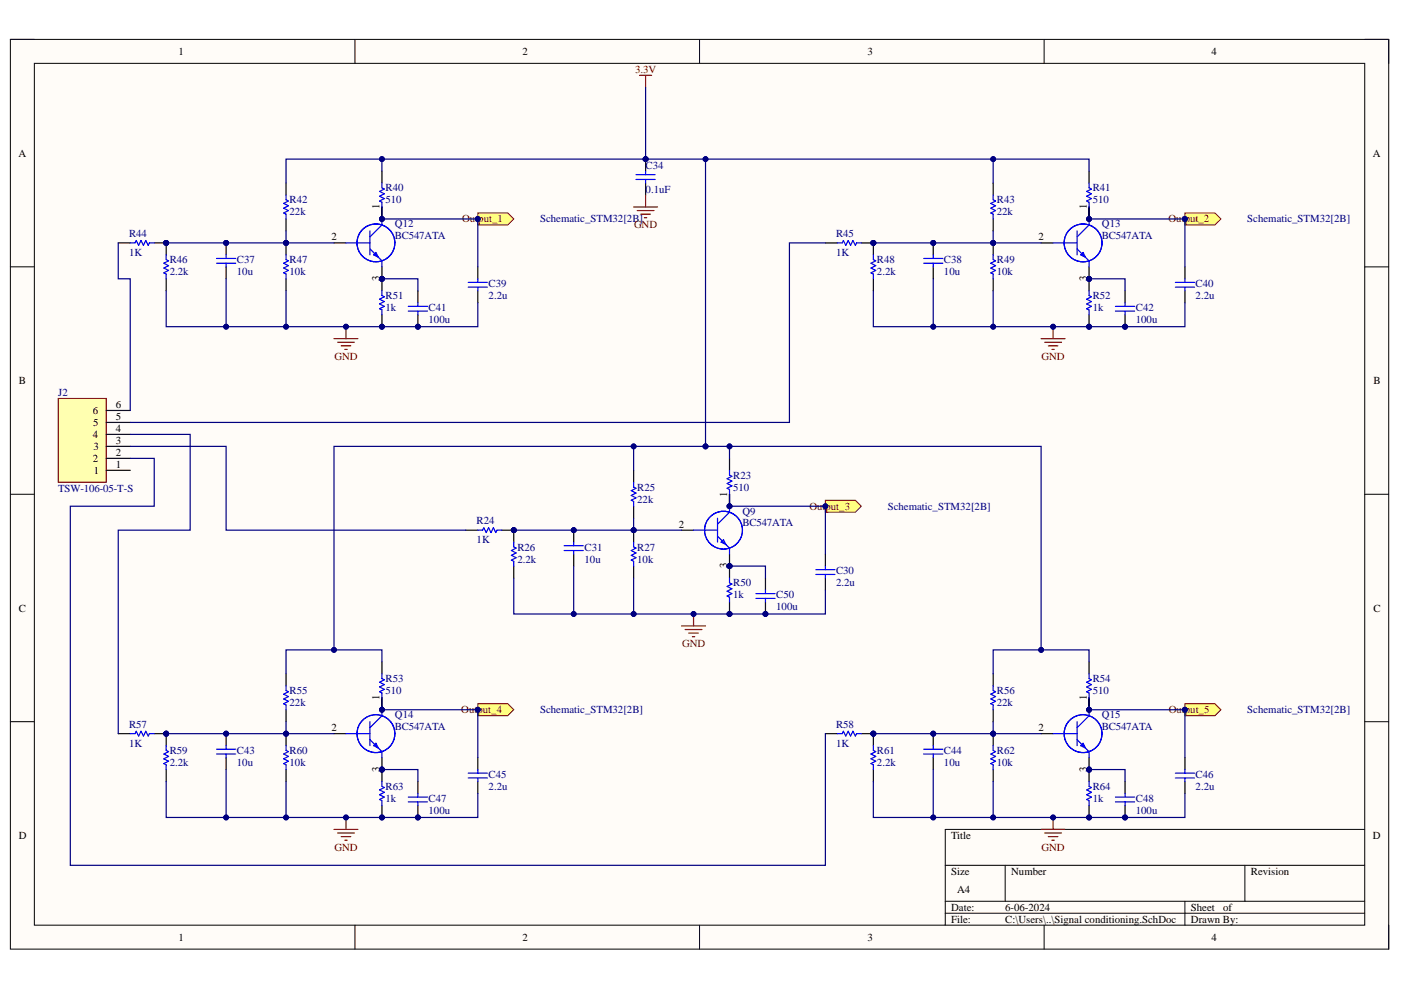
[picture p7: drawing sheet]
<svg xmlns="http://www.w3.org/2000/svg" width="297mm" height="210mm" viewBox="0 0 297 210" stroke-linecap="round" stroke-linejoin="round" font-family="sans-serif">
<defs><g id="words">
<g font-size="2.3">
<text x="37.8" y="11.7">1</text>
<text x="110.7" y="11.7">2</text>
<text x="183.9" y="11.7">3</text>
<text x="256.8" y="11.7">4</text>
<text x="3.9" y="33.2">A</text>
<text x="291.1" y="33.2">A</text>
<text x="80.5" y="44.4" transform="rotate(-90 80.5 44.4)">1</text>
<text x="230.4" y="44.4" transform="rotate(-90 230.4 44.4)">1</text>
<text x="70.3" y="51">2</text>
<text x="220.2" y="51">2</text>
<text x="80.5" y="59.5" transform="rotate(-90 80.5 59.5)">3</text>
<text x="230.4" y="59.5" transform="rotate(-90 230.4 59.5)">3</text>
<text x="4" y="81.4">B</text>
<text x="291.2" y="81.4">B</text>
<text x="19.7" y="87.8">6</text>
<text x="24.6" y="89.1">5</text>
<text x="24.6" y="86.5">6</text>
<text x="19.7" y="92.9">4</text>
<text x="19.7" y="90.3">5</text>
<text x="19.8" y="95.4">3</text>
<text x="24.6" y="94.1">3</text>
<text x="24.6" y="91.6">4</text>
<text x="19.7" y="97.9">2</text>
<text x="19.9" y="100.5">1</text>
<text x="24.6" y="99.2">1</text>
<text x="24.6" y="96.7">2</text>
<text x="154.2" y="105.3" transform="rotate(-90 154.2 105.3)">1</text>
<text x="143.9" y="111.9">2</text>
<text x="154.2" y="120.4" transform="rotate(-90 154.2 120.4)">3</text>
<text x="4" y="129.7">C</text>
<text x="291.2" y="129.7">C</text>
<text x="80.5" y="148.4" transform="rotate(-90 80.5 148.4)">1</text>
<text x="230.4" y="148.4" transform="rotate(-90 230.4 148.4)">1</text>
<text x="70.3" y="155">2</text>
<text x="220.2" y="155">2</text>
<text x="80.5" y="163.6" transform="rotate(-90 80.5 163.6)">3</text>
<text x="230.4" y="163.6" transform="rotate(-90 230.4 163.6)">3</text>
<text x="4" y="177.9">D</text>
<text x="201.7" y="177.9">Title</text>
<text x="291.1" y="177.9">D</text>
<text x="201.7" y="185.5">Size</text>
<text x="214.4" y="185.5">Number</text>
<text x="265.2" y="185.5">Revision</text>
<text x="202.9" y="189.3">A4</text>
<text x="201.7" y="193.1">Date:</text>
<text x="201.7" y="195.6">File:</text>
<text x="213.1" y="193.1">6-06-2024</text>
<text x="213.1" y="195.6">C:\Users\..\Signal conditioning.SchDoc</text>
<text x="252.5" y="193.1">Sheet</text>
<text x="252.5" y="195.6">Drawn By:</text>
<text x="259.3" y="193.1">of</text>
<text x="37.8" y="199.5">1</text>
<text x="110.7" y="199.5">2</text>
<text x="183.9" y="199.5">3</text>
<text x="256.8" y="199.5">4</text>
</g>
<g font-size="2.3" fill="#800000">
<text x="134.6" y="15.5">3.3V</text>
<text x="98" y="47.2">Output_1</text>
<text x="247.8" y="47.2">Output_2</text>
<text x="134.4" y="48.4">GND</text>
<text x="70.9" y="76.4">GND</text>
<text x="220.8" y="76.4">GND</text>
<text x="171.6" y="108.1">Output_3</text>
<text x="144.6" y="137.3">GND</text>
<text x="97.8" y="151.2">Output_4</text>
<text x="247.8" y="151.2">Output_5</text>
<text x="70.9" y="180.4">GND</text>
<text x="220.8" y="180.4">GND</text>
</g>
<g font-size="2.3" fill="#000080">
<text x="136.9" y="35.8">C34</text>
<text x="81.7" y="40.6">R40</text>
<text x="136.9" y="40.8">0.1uF</text>
<text x="231.7" y="40.6">R41</text>
<text x="61.4" y="45.7">22k</text>
<text x="61.4" y="43.1">R42</text>
<text x="81.7" y="43.1">510</text>
<text x="114.5" y="47.2">Schematic_STM32[2B]</text>
<text x="211.3" y="45.7">22k</text>
<text x="211.3" y="43.1">R43</text>
<text x="231.7" y="43.1">510</text>
<text x="264.5" y="47.2">Schematic_STM32[2B]</text>
<text x="27.4" y="50.2">R44</text>
<text x="83.7" y="48.2">Q12</text>
<text x="83.7" y="50.7">BC547ATA</text>
<text x="177.3" y="50.2">R45</text>
<text x="233.6" y="48.2">Q13</text>
<text x="233.6" y="50.7">BC547ATA</text>
<text x="27.4" y="54.3">1K</text>
<text x="36" y="58.3">2.2k</text>
<text x="36" y="55.8">R46</text>
<text x="50.2" y="58.3">10u</text>
<text x="50.2" y="55.8">C37</text>
<text x="61.4" y="58.3">10k</text>
<text x="61.4" y="55.8">R47</text>
<text x="177.3" y="54.3">1K</text>
<text x="185.9" y="58.3">2.2k</text>
<text x="185.9" y="55.8">R48</text>
<text x="200.1" y="58.3">10u</text>
<text x="200.1" y="55.8">C38</text>
<text x="211.3" y="58.3">10k</text>
<text x="211.3" y="55.8">R49</text>
<text x="81.7" y="66">1k</text>
<text x="81.7" y="63.4">R51</text>
<text x="90.9" y="66">C41</text>
<text x="103.6" y="63.4">2.2u</text>
<text x="103.6" y="60.9">C39</text>
<text x="231.7" y="66">1k</text>
<text x="231.7" y="63.4">R52</text>
<text x="240.8" y="66">C42</text>
<text x="253.5" y="63.4">2.2u</text>
<text x="253.5" y="60.9">C40</text>
<text x="90.9" y="68.5">100u</text>
<text x="240.8" y="68.5">100u</text>
<text x="12.3" y="84">J2</text>
<text x="155.4" y="101.5">R23</text>
<text x="12.3" y="104.3">TSW-106-05-T-S</text>
<text x="135.1" y="106.6">22k</text>
<text x="135.1" y="104">R25</text>
<text x="155.4" y="104">510</text>
<text x="101.1" y="111.1">R24</text>
<text x="157.4" y="109.1">Q9</text>
<text x="157.4" y="111.6">BC547ATA</text>
<text x="188.2" y="108.1">Schematic_STM32[2B]</text>
<text x="101.1" y="115.2">1K</text>
<text x="109.7" y="119.3">2.2k</text>
<text x="109.7" y="116.7">R26</text>
<text x="123.9" y="119.3">10u</text>
<text x="123.9" y="116.7">C31</text>
<text x="135.1" y="119.3">10k</text>
<text x="135.1" y="116.7">R27</text>
<text x="155.4" y="124.3">R50</text>
<text x="177.3" y="124.3">2.2u</text>
<text x="177.3" y="121.8">C30</text>
<text x="155.4" y="126.9">1k</text>
<text x="164.6" y="129.4">100u</text>
<text x="164.6" y="126.9">C50</text>
<text x="61.4" y="149.7">22k</text>
<text x="61.4" y="147.2">R55</text>
<text x="81.7" y="147.2">510</text>
<text x="81.7" y="144.6">R53</text>
<text x="211.3" y="149.7">22k</text>
<text x="211.3" y="147.2">R56</text>
<text x="231.7" y="147.2">510</text>
<text x="231.7" y="144.6">R54</text>
<text x="27.4" y="154.3">R57</text>
<text x="83.7" y="152.2">Q14</text>
<text x="83.7" y="154.8">BC547ATA</text>
<text x="114.5" y="151.2">Schematic_STM32[2B]</text>
<text x="177.3" y="154.3">R58</text>
<text x="233.6" y="152.2">Q15</text>
<text x="233.6" y="154.8">BC547ATA</text>
<text x="264.5" y="151.2">Schematic_STM32[2B]</text>
<text x="27.4" y="158.3">1K</text>
<text x="36" y="159.8">R59</text>
<text x="50.2" y="159.8">C43</text>
<text x="61.4" y="159.8">R60</text>
<text x="177.3" y="158.3">1K</text>
<text x="185.9" y="159.8">R61</text>
<text x="200.1" y="159.8">C44</text>
<text x="211.3" y="159.8">R62</text>
<text x="36" y="162.4">2.2k</text>
<text x="50.2" y="162.4">10u</text>
<text x="61.4" y="162.4">10k</text>
<text x="81.7" y="167.5">R63</text>
<text x="103.6" y="167.5">2.2u</text>
<text x="103.6" y="164.9">C45</text>
<text x="185.9" y="162.4">2.2k</text>
<text x="200.1" y="162.4">10u</text>
<text x="211.3" y="162.4">10k</text>
<text x="231.7" y="167.5">R64</text>
<text x="253.5" y="167.5">2.2u</text>
<text x="253.5" y="164.9">C46</text>
<text x="81.7" y="170">1k</text>
<text x="90.9" y="172.6">100u</text>
<text x="90.9" y="170">C47</text>
<text x="231.7" y="170">1k</text>
<text x="240.8" y="172.6">100u</text>
<text x="240.8" y="170">C48</text>
</g>
</g></defs>
<path d="M2.2 8.4h292.2v192.8h-292.2z" fill-rule="evenodd" fill="#fffcf8"/>
<path d="M2.2 8.4h292.2v192.8h-292.2z" fill="none" stroke="#000" stroke-width=".21"/>
<path d="M7.3 13.4h282v182.8h-282z" fill-rule="evenodd" fill="#fffcf8"/>
<g fill="none" stroke="#000" stroke-width=".21">
<path d="M2.2 8.4h5.1M7.3 13.4h282v182.8h-282zM75.3 8.4v5M148.3 8.4v5M221.4 8.4v5M289.3 8.4h5.1v5M2.2 56.6h5.1M289.3 56.6h5.1M2.2 104.8h5.1M289.3 104.8h5.1M2.2 153h5.1M289.3 153h5.1"/>
<path d="M289.3 175.9h-88.9v20.3M75.3 196.2v5M148.3 196.2v5M200.4 183.5h88.9M200.4 191.1h88.9M200.4 193.6h88.9M213.1 183.5v7.6M221.4 196.2v5M251.2 191.1v5.1M263.9 183.5v7.6M294.4 196.2v5"/>
</g>
<circle cx="154.7" cy="120" r=".51" fill="#000080"/>
<circle cx="154.7" cy="120" r=".51" fill="none" stroke="#000080" stroke-width=".21"/>
<path d="M144.5 112.4h2.5M154.7 117.5v2.5" fill="none" stroke="#000" stroke-width=".25"/>
<circle cx="154.7" cy="120" r=".51" fill="#000080"/>
<circle cx="154.7" cy="120" r=".51" fill="none" stroke="#000080" stroke-width=".21"/>
<path d="M154.7 104.8v2.5" fill="none" stroke="#000" stroke-width=".25"/>
<g fill="none" stroke="#00f" stroke-width=".25">
<path d="M147 112.4h5.1M152.1 109.9v5M152.1 113.7l2.6 2.5v1.3M152.9 114.9l.5-.5 .5 1.1zM154.7 107.3v1.3l-2.6 2.5"/>
<circle cx="153.4" cy="112.4" r="4"/>
</g>
<circle cx="154.7" cy="107.3" r=".51" fill="#000080"/>
<circle cx="154.7" cy="107.3" r=".51" fill="none" stroke="#000080" stroke-width=".21"/>
<path d="M154.7 97.2v2.5M154.7 104.8v2.5" fill="none" stroke="#000" stroke-width=".25"/>
<circle cx="154.7" cy="107.3" r=".51" fill="#000080"/>
<circle cx="154.7" cy="107.3" r=".51" fill="none" stroke="#000080" stroke-width=".21"/>
<path d="M154.7 99.7v1l.5 .3-1 .5 1 .5-1 .5 1 .5-1 .5 .5 .3v1" fill="none" stroke="#00f" stroke-width=".25"/>
<circle cx="154.7" cy="120" r=".51" fill="#000080"/>
<circle cx="154.7" cy="120" r=".51" fill="none" stroke="#000080" stroke-width=".21"/>
<circle cx="154.7" cy="130.2" r=".51" fill="#000080"/>
<circle cx="154.7" cy="130.2" r=".51" fill="none" stroke="#000080" stroke-width=".21"/>
<path d="M154.7 120v2.6" fill="none" stroke="#000" stroke-width=".25"/>
<circle cx="154.7" cy="120" r=".51" fill="#000080"/>
<circle cx="154.7" cy="120" r=".51" fill="none" stroke="#000080" stroke-width=".21"/>
<path d="M154.7 127.6v2.6" fill="none" stroke="#000" stroke-width=".25"/>
<circle cx="154.7" cy="130.2" r=".51" fill="#000080"/>
<circle cx="154.7" cy="130.2" r=".51" fill="none" stroke="#000080" stroke-width=".21"/>
<path d="M134.3 102.3v1l.5 .2-1 .5 1 .5-1 .5 1 .6-1 .5 .5 .2v1M154.7 122.6v1l.5 .2-1 .5 1 .5-1 .6 1 .5-1 .5 .5 .2v1" fill="none" stroke="#00f" stroke-width=".25"/>
<path d="M134.3 99.7v2.6M134.3 107.3v2.6" fill="none" stroke="#000" stroke-width=".25"/>
<circle cx="134.3" cy="112.4" r=".51" fill="#000080"/>
<circle cx="134.3" cy="112.4" r=".51" fill="none" stroke="#000080" stroke-width=".21"/>
<path d="M134.3 112.4v2.5" fill="none" stroke="#000" stroke-width=".25"/>
<circle cx="134.3" cy="112.4" r=".51" fill="#000080"/>
<circle cx="134.3" cy="112.4" r=".51" fill="none" stroke="#000080" stroke-width=".21"/>
<path d="M134.3 120v2.6" fill="none" stroke="#000" stroke-width=".25"/>
<path d="M134.3 114.9v1.1l.5 .2-1 .5 1 .5-1 .5 1 .5-1 .6 .5 .2v1" fill="none" stroke="#00f" stroke-width=".25"/>
<path d="M144.5 132.7h5.1M145.3 133.5h3.5M146 134.2h2.1M146.8 135h.5M147 130.2v2.5" fill="none" stroke="#800000" stroke-width=".25"/>
<circle cx="147" cy="130.2" r=".51" fill="#000080"/>
<circle cx="147" cy="130.2" r=".51" fill="none" stroke="#000080" stroke-width=".21"/>
<path d="M175 117.5v2.5M175 122.6v2.5" fill="none" stroke="#000" stroke-width=".25"/>
<path d="M173 121.8h4M173 120.8h4M175 120v.8M175 121.8v.8" fill="none" stroke="#00f" stroke-width=".25"/>
<circle cx="108.9" cy="112.4" r=".51" fill="#000080"/>
<circle cx="108.9" cy="112.4" r=".51" fill="none" stroke="#000080" stroke-width=".21"/>
<path d="M106.4 112.4h2.5" fill="none" stroke="#000" stroke-width=".25"/>
<circle cx="108.9" cy="112.4" r=".51" fill="#000080"/>
<circle cx="108.9" cy="112.4" r=".51" fill="none" stroke="#000080" stroke-width=".21"/>
<path d="M98.8 112.4h2.5" fill="none" stroke="#000" stroke-width=".25"/>
<path d="M101.3 112.4h1l.3-.5 .5 1 .5-1 .5 1 .5-1 .5 1 .3-.5h1" fill="none" stroke="#00f" stroke-width=".25"/>
<circle cx="108.9" cy="112.4" r=".51" fill="#000080"/>
<circle cx="108.9" cy="112.4" r=".51" fill="none" stroke="#000080" stroke-width=".21"/>
<path d="M108.9 112.4v2.5" fill="none" stroke="#000" stroke-width=".25"/>
<circle cx="108.9" cy="112.4" r=".51" fill="#000080"/>
<circle cx="108.9" cy="112.4" r=".51" fill="none" stroke="#000080" stroke-width=".21"/>
<path d="M108.9 120v2.6" fill="none" stroke="#000" stroke-width=".25"/>
<path d="M108.9 114.9v1.1l.5 .2-1 .5 1 .5-1 .5 1 .5-1 .6 .5 .2v1" fill="none" stroke="#00f" stroke-width=".25"/>
<circle cx="162.3" cy="130.2" r=".51" fill="#000080"/>
<circle cx="162.3" cy="130.2" r=".51" fill="none" stroke="#000080" stroke-width=".21"/>
<path d="M162.3 127.6v2.6" fill="none" stroke="#000" stroke-width=".25"/>
<circle cx="162.3" cy="130.2" r=".51" fill="#000080"/>
<circle cx="162.3" cy="130.2" r=".51" fill="none" stroke="#000080" stroke-width=".21"/>
<path d="M162.3 122.6v2.5" fill="none" stroke="#000" stroke-width=".25"/>
<path d="M160.3 125.9h4M160.3 126.9h4M162.3 125.1v.8M162.3 126.9v.7" fill="none" stroke="#00f" stroke-width=".25"/>
<circle cx="121.6" cy="112.4" r=".51" fill="#000080"/>
<circle cx="121.6" cy="112.4" r=".51" fill="none" stroke="#000080" stroke-width=".21"/>
<path d="M121.6 112.4v2.5" fill="none" stroke="#000" stroke-width=".25"/>
<circle cx="121.6" cy="112.4" r=".51" fill="#000080"/>
<circle cx="121.6" cy="112.4" r=".51" fill="none" stroke="#000080" stroke-width=".21"/>
<path d="M121.6 117.5v2.5" fill="none" stroke="#000" stroke-width=".25"/>
<path d="M119.6 116.7h4.1M119.6 115.7h4.1M121.6 114.9v.8M121.6 116.7v.8" fill="none" stroke="#00f" stroke-width=".25"/>
<path d="M175 106.1h6.4l1.2 1.2-1.2 1.3h-6.4z" fill-rule="evenodd" fill="#ffff80"/>
<path d="M175 106.1h6.4l1.2 1.2-1.2 1.3h-6.4z" fill="none" stroke="#800000" stroke-width=".21"/>
<circle cx="175" cy="107.3" r=".51" fill="#000080"/>
<circle cx="175" cy="107.3" r=".51" fill="none" stroke="#000080" stroke-width=".21"/>
<circle cx="81" cy="59.1" r=".51" fill="#000080"/>
<circle cx="81" cy="59.1" r=".51" fill="none" stroke="#000080" stroke-width=".21"/>
<path d="M70.8 51.5h2.6M81 56.6v2.5" fill="none" stroke="#000" stroke-width=".25"/>
<circle cx="81" cy="59.1" r=".51" fill="#000080"/>
<circle cx="81" cy="59.1" r=".51" fill="none" stroke="#000080" stroke-width=".21"/>
<path d="M81 43.9v2.5" fill="none" stroke="#000" stroke-width=".25"/>
<g fill="none" stroke="#00f" stroke-width=".25">
<path d="M73.4 51.5h5M78.4 49v5M78.4 52.8l2.6 2.5v1.3M79.2 54l.5-.5 .5 1zM81 46.4v1.3l-2.6 2.5"/>
<circle cx="79.7" cy="51.5" r="4"/>
</g>
<circle cx="81" cy="46.4" r=".51" fill="#000080"/>
<circle cx="81" cy="46.4" r=".51" fill="none" stroke="#000080" stroke-width=".21"/>
<path d="M81 36.3v2.5M81 43.9v2.5" fill="none" stroke="#000" stroke-width=".25"/>
<circle cx="81" cy="46.4" r=".51" fill="#000080"/>
<circle cx="81" cy="46.4" r=".51" fill="none" stroke="#000080" stroke-width=".21"/>
<path d="M81 38.8v1l.5 .3-1 .5 1 .5-1 .5 1 .5-1 .5 .5 .3v1" fill="none" stroke="#00f" stroke-width=".25"/>
<circle cx="81" cy="59.1" r=".51" fill="#000080"/>
<circle cx="81" cy="59.1" r=".51" fill="none" stroke="#000080" stroke-width=".21"/>
<circle cx="81" cy="69.3" r=".51" fill="#000080"/>
<circle cx="81" cy="69.3" r=".51" fill="none" stroke="#000080" stroke-width=".21"/>
<path d="M81 59.1v2.5" fill="none" stroke="#000" stroke-width=".25"/>
<circle cx="81" cy="59.1" r=".51" fill="#000080"/>
<circle cx="81" cy="59.1" r=".51" fill="none" stroke="#000080" stroke-width=".21"/>
<path d="M81 66.7v2.6" fill="none" stroke="#000" stroke-width=".25"/>
<circle cx="81" cy="69.3" r=".51" fill="#000080"/>
<circle cx="81" cy="69.3" r=".51" fill="none" stroke="#000080" stroke-width=".21"/>
<path d="M60.6 41.3v1.1l.6 .2-1.1 .5 1.1 .5-1.1 .5 1.1 .5-1.1 .6 .5 .2v1M81 61.6v1.1l.5 .2-1 .5 1 .5-1 .5 1 .5-1 .6 .5 .2v1" fill="none" stroke="#00f" stroke-width=".25"/>
<path d="M60.6 38.8v2.5M60.6 46.4v2.6" fill="none" stroke="#000" stroke-width=".25"/>
<circle cx="60.6" cy="51.5" r=".51" fill="#000080"/>
<circle cx="60.6" cy="51.5" r=".51" fill="none" stroke="#000080" stroke-width=".21"/>
<path d="M60.6 51.5v2.5" fill="none" stroke="#000" stroke-width=".25"/>
<circle cx="60.6" cy="51.5" r=".51" fill="#000080"/>
<circle cx="60.6" cy="51.5" r=".51" fill="none" stroke="#000080" stroke-width=".21"/>
<path d="M60.6 59.1v2.5" fill="none" stroke="#000" stroke-width=".25"/>
<path d="M60.6 54v1.1l.6 .2-1.1 .5 1.1 .5-1.1 .5 1.1 .5-1.1 .5 .5 .3v1" fill="none" stroke="#00f" stroke-width=".25"/>
<path d="M70.8 71.8h5.1M71.6 72.6h3.5M72.3 73.3h2.1M73.1 74.1h.5M73.4 69.3v2.5" fill="none" stroke="#800000" stroke-width=".25"/>
<circle cx="73.4" cy="69.3" r=".51" fill="#000080"/>
<circle cx="73.4" cy="69.3" r=".51" fill="none" stroke="#000080" stroke-width=".21"/>
<path d="M101.3 56.6v2.5M101.3 61.6v2.6" fill="none" stroke="#000" stroke-width=".25"/>
<path d="M99.3 59.9h4M101.3 59.1v.8M99.3 60.9h4M101.3 60.9v.7" fill="none" stroke="#00f" stroke-width=".25"/>
<circle cx="35.2" cy="51.5" r=".51" fill="#000080"/>
<circle cx="35.2" cy="51.5" r=".51" fill="none" stroke="#000080" stroke-width=".21"/>
<path d="M32.7 51.5h2.5" fill="none" stroke="#000" stroke-width=".25"/>
<circle cx="35.2" cy="51.5" r=".51" fill="#000080"/>
<circle cx="35.2" cy="51.5" r=".51" fill="none" stroke="#000080" stroke-width=".21"/>
<path d="M25.1 51.5h2.5" fill="none" stroke="#000" stroke-width=".25"/>
<path d="M27.6 51.5h1l.3-.5 .5 1 .5-1 .5 1 .5-1 .5 1 .3-.5h1" fill="none" stroke="#00f" stroke-width=".25"/>
<circle cx="35.2" cy="51.5" r=".51" fill="#000080"/>
<circle cx="35.2" cy="51.5" r=".51" fill="none" stroke="#000080" stroke-width=".21"/>
<path d="M35.2 51.5v2.5" fill="none" stroke="#000" stroke-width=".25"/>
<circle cx="35.2" cy="51.5" r=".51" fill="#000080"/>
<circle cx="35.2" cy="51.5" r=".51" fill="none" stroke="#000080" stroke-width=".21"/>
<path d="M35.2 59.1v2.5" fill="none" stroke="#000" stroke-width=".25"/>
<path d="M35.2 54v1.1l.5 .2-1 .5 1 .5-1 .5 1 .5-1 .5 .5 .3v1" fill="none" stroke="#00f" stroke-width=".25"/>
<circle cx="88.6" cy="69.3" r=".51" fill="#000080"/>
<circle cx="88.6" cy="69.3" r=".51" fill="none" stroke="#000080" stroke-width=".21"/>
<path d="M88.6 66.7v2.6" fill="none" stroke="#000" stroke-width=".25"/>
<circle cx="88.6" cy="69.3" r=".51" fill="#000080"/>
<circle cx="88.6" cy="69.3" r=".51" fill="none" stroke="#000080" stroke-width=".21"/>
<path d="M88.6 61.6v2.6" fill="none" stroke="#000" stroke-width=".25"/>
<path d="M86.6 64.9h4M86.6 66h4M88.6 64.2v.7M88.6 66v.7" fill="none" stroke="#00f" stroke-width=".25"/>
<circle cx="47.9" cy="51.5" r=".51" fill="#000080"/>
<circle cx="47.9" cy="51.5" r=".51" fill="none" stroke="#000080" stroke-width=".21"/>
<path d="M47.9 51.5v2.5" fill="none" stroke="#000" stroke-width=".25"/>
<circle cx="47.9" cy="51.5" r=".51" fill="#000080"/>
<circle cx="47.9" cy="51.5" r=".51" fill="none" stroke="#000080" stroke-width=".21"/>
<path d="M47.9 56.6v2.5" fill="none" stroke="#000" stroke-width=".25"/>
<path d="M45.9 55.8h4.1M45.9 54.8h4.1M47.9 54v.8M47.9 55.8v.8" fill="none" stroke="#00f" stroke-width=".25"/>
<path d="M135.6 16h2.6M136.9 16v2.5" fill="none" stroke="#800000" stroke-width=".25"/>
<path d="M101.3 45.2h6.4l1.2 1.2-1.2 1.3h-6.4z" fill-rule="evenodd" fill="#ffff80"/>
<path d="M101.3 45.2h6.4l1.2 1.2-1.2 1.3h-6.4z" fill="none" stroke="#800000" stroke-width=".21"/>
<circle cx="101.3" cy="46.4" r=".51" fill="#000080"/>
<circle cx="101.3" cy="46.4" r=".51" fill="none" stroke="#000080" stroke-width=".21"/>
<circle cx="230.9" cy="59.1" r=".51" fill="#000080"/>
<circle cx="230.9" cy="59.1" r=".51" fill="none" stroke="#000080" stroke-width=".21"/>
<path d="M220.7 51.5h2.6M230.9 56.6v2.5" fill="none" stroke="#000" stroke-width=".25"/>
<circle cx="230.9" cy="59.1" r=".51" fill="#000080"/>
<circle cx="230.9" cy="59.1" r=".51" fill="none" stroke="#000080" stroke-width=".21"/>
<path d="M230.9 43.9v2.5" fill="none" stroke="#000" stroke-width=".25"/>
<g fill="none" stroke="#00f" stroke-width=".25">
<path d="M223.3 51.5h5.1M228.4 49v5M228.4 52.8l2.5 2.5v1.3M229.1 54l.5-.5 .5 1zM230.9 46.4v1.3l-2.5 2.5"/>
<circle cx="229.6" cy="51.5" r="4"/>
</g>
<circle cx="230.9" cy="46.4" r=".51" fill="#000080"/>
<circle cx="230.9" cy="46.4" r=".51" fill="none" stroke="#000080" stroke-width=".21"/>
<path d="M230.9 36.3v2.5M230.9 43.9v2.5" fill="none" stroke="#000" stroke-width=".25"/>
<circle cx="230.9" cy="46.4" r=".51" fill="#000080"/>
<circle cx="230.9" cy="46.4" r=".51" fill="none" stroke="#000080" stroke-width=".21"/>
<path d="M230.9 38.8v1l.5 .3-1 .5 1 .5-1 .5 1 .5-1 .5 .5 .3v1" fill="none" stroke="#00f" stroke-width=".25"/>
<circle cx="230.9" cy="59.1" r=".51" fill="#000080"/>
<circle cx="230.9" cy="59.1" r=".51" fill="none" stroke="#000080" stroke-width=".21"/>
<circle cx="230.9" cy="69.3" r=".51" fill="#000080"/>
<circle cx="230.9" cy="69.3" r=".51" fill="none" stroke="#000080" stroke-width=".21"/>
<path d="M230.9 59.1v2.5" fill="none" stroke="#000" stroke-width=".25"/>
<circle cx="230.9" cy="59.1" r=".51" fill="#000080"/>
<circle cx="230.9" cy="59.1" r=".51" fill="none" stroke="#000080" stroke-width=".21"/>
<path d="M230.9 66.7v2.6" fill="none" stroke="#000" stroke-width=".25"/>
<circle cx="230.9" cy="69.3" r=".51" fill="#000080"/>
<circle cx="230.9" cy="69.3" r=".51" fill="none" stroke="#000080" stroke-width=".21"/>
<path d="M210.6 41.3v1.1l.5 .2-1 .5 1 .5-1 .5 1 .6-1 .5 .5 .2v1M230.9 61.6v1.1l.5 .2-1 .5 1 .5-1 .5 1 .6-1 .5 .5 .2v1" fill="none" stroke="#00f" stroke-width=".25"/>
<path d="M210.6 38.8v2.5M210.6 46.4v2.6" fill="none" stroke="#000" stroke-width=".25"/>
<circle cx="210.6" cy="51.5" r=".51" fill="#000080"/>
<circle cx="210.6" cy="51.5" r=".51" fill="none" stroke="#000080" stroke-width=".21"/>
<path d="M210.6 51.5v2.5" fill="none" stroke="#000" stroke-width=".25"/>
<circle cx="210.6" cy="51.5" r=".51" fill="#000080"/>
<circle cx="210.6" cy="51.5" r=".51" fill="none" stroke="#000080" stroke-width=".21"/>
<path d="M210.6 59.1v2.5" fill="none" stroke="#000" stroke-width=".25"/>
<path d="M210.6 54v1.1l.5 .2-1 .5 1 .5-1 .5 1 .5-1 .5 .5 .3v1" fill="none" stroke="#00f" stroke-width=".25"/>
<path d="M220.7 71.8h5.1M221.5 72.6h3.6M222.3 73.3h2M223 74.1h.5M223.3 69.3v2.5" fill="none" stroke="#800000" stroke-width=".25"/>
<circle cx="223.3" cy="69.3" r=".51" fill="#000080"/>
<circle cx="223.3" cy="69.3" r=".51" fill="none" stroke="#000080" stroke-width=".21"/>
<path d="M251.2 56.6v2.5M251.2 61.6v2.6" fill="none" stroke="#000" stroke-width=".25"/>
<path d="M249.2 59.9h4.1M251.2 59.1v.8M249.2 60.9h4.1M251.2 60.9v.7" fill="none" stroke="#00f" stroke-width=".25"/>
<circle cx="185.2" cy="51.5" r=".51" fill="#000080"/>
<circle cx="185.2" cy="51.5" r=".51" fill="none" stroke="#000080" stroke-width=".21"/>
<path d="M182.6 51.5h2.6" fill="none" stroke="#000" stroke-width=".25"/>
<circle cx="185.2" cy="51.5" r=".51" fill="#000080"/>
<circle cx="185.2" cy="51.5" r=".51" fill="none" stroke="#000080" stroke-width=".21"/>
<path d="M175 51.5h2.5" fill="none" stroke="#000" stroke-width=".25"/>
<path d="M177.5 51.5h1.1l.2-.5 .5 1 .5-1 .5 1 .5-1 .6 1 .2-.5h1" fill="none" stroke="#00f" stroke-width=".25"/>
<circle cx="185.2" cy="51.5" r=".51" fill="#000080"/>
<circle cx="185.2" cy="51.5" r=".51" fill="none" stroke="#000080" stroke-width=".21"/>
<path d="M185.2 51.5v2.5" fill="none" stroke="#000" stroke-width=".25"/>
<circle cx="185.2" cy="51.5" r=".51" fill="#000080"/>
<circle cx="185.2" cy="51.5" r=".51" fill="none" stroke="#000080" stroke-width=".21"/>
<path d="M185.2 59.1v2.5" fill="none" stroke="#000" stroke-width=".25"/>
<path d="M185.2 54v1.1l.5 .2-1 .5 1 .5-1 .5 1 .5-1 .5 .5 .3v1" fill="none" stroke="#00f" stroke-width=".25"/>
<circle cx="238.5" cy="69.3" r=".51" fill="#000080"/>
<circle cx="238.5" cy="69.3" r=".51" fill="none" stroke="#000080" stroke-width=".21"/>
<path d="M238.5 66.7v2.6" fill="none" stroke="#000" stroke-width=".25"/>
<circle cx="238.5" cy="69.3" r=".51" fill="#000080"/>
<circle cx="238.5" cy="69.3" r=".51" fill="none" stroke="#000080" stroke-width=".21"/>
<path d="M238.5 61.6v2.6" fill="none" stroke="#000" stroke-width=".25"/>
<path d="M236.5 65h4.1M236.5 66h4.1M238.5 64.2v.8M238.5 66v.7" fill="none" stroke="#00f" stroke-width=".25"/>
<circle cx="197.9" cy="51.5" r=".51" fill="#000080"/>
<circle cx="197.9" cy="51.5" r=".51" fill="none" stroke="#000080" stroke-width=".21"/>
<path d="M197.9 51.5v2.5" fill="none" stroke="#000" stroke-width=".25"/>
<circle cx="197.9" cy="51.5" r=".51" fill="#000080"/>
<circle cx="197.9" cy="51.5" r=".51" fill="none" stroke="#000080" stroke-width=".21"/>
<path d="M197.9 56.6v2.5" fill="none" stroke="#000" stroke-width=".25"/>
<path d="M195.8 55.8h4.1M195.8 54.8h4.1M197.9 54v.8M197.9 55.8v.8" fill="none" stroke="#00f" stroke-width=".25"/>
<path d="M251.2 45.2h6.4l1.3 1.2-1.3 1.3h-6.4z" fill-rule="evenodd" fill="#ffff80"/>
<path d="M251.2 45.2h6.4l1.3 1.2-1.3 1.3h-6.4z" fill="none" stroke="#800000" stroke-width=".21"/>
<circle cx="251.2" cy="46.4" r=".51" fill="#000080"/>
<circle cx="251.2" cy="46.4" r=".51" fill="none" stroke="#000080" stroke-width=".21"/>
<circle cx="230.9" cy="163.2" r=".51" fill="#000080"/>
<circle cx="230.9" cy="163.2" r=".51" fill="none" stroke="#000080" stroke-width=".21"/>
<path d="M220.7 155.6h2.6M230.9 160.6v2.6" fill="none" stroke="#000" stroke-width=".25"/>
<circle cx="230.9" cy="163.2" r=".51" fill="#000080"/>
<circle cx="230.9" cy="163.2" r=".51" fill="none" stroke="#000080" stroke-width=".21"/>
<path d="M230.9 147.9v2.6" fill="none" stroke="#000" stroke-width=".25"/>
<g fill="none" stroke="#00f" stroke-width=".25">
<path d="M223.3 155.6h5.1M228.4 153v5.1M228.4 156.8l2.5 2.6v1.2M229.1 158.1l.5-.5 .5 1zM230.9 150.5v1.3l-2.5 2.5"/>
<circle cx="229.6" cy="155.6" r="4"/>
</g>
<circle cx="230.9" cy="150.5" r=".51" fill="#000080"/>
<circle cx="230.9" cy="150.5" r=".51" fill="none" stroke="#000080" stroke-width=".21"/>
<path d="M230.9 140.3v2.6M230.9 147.9v2.6" fill="none" stroke="#000" stroke-width=".25"/>
<circle cx="230.9" cy="150.5" r=".51" fill="#000080"/>
<circle cx="230.9" cy="150.5" r=".51" fill="none" stroke="#000080" stroke-width=".21"/>
<path d="M230.9 142.9v1l.5 .2-1 .5 1 .6-1 .5 1 .5-1 .5 .5 .2v1" fill="none" stroke="#00f" stroke-width=".25"/>
<circle cx="230.9" cy="163.2" r=".51" fill="#000080"/>
<circle cx="230.9" cy="163.2" r=".51" fill="none" stroke="#000080" stroke-width=".21"/>
<circle cx="230.9" cy="173.3" r=".51" fill="#000080"/>
<circle cx="230.9" cy="173.3" r=".51" fill="none" stroke="#000080" stroke-width=".21"/>
<path d="M230.9 163.2v2.5" fill="none" stroke="#000" stroke-width=".25"/>
<circle cx="230.9" cy="163.2" r=".51" fill="#000080"/>
<circle cx="230.9" cy="163.2" r=".51" fill="none" stroke="#000080" stroke-width=".21"/>
<path d="M230.9 170.8v2.5" fill="none" stroke="#000" stroke-width=".25"/>
<circle cx="230.9" cy="173.3" r=".51" fill="#000080"/>
<circle cx="230.9" cy="173.3" r=".51" fill="none" stroke="#000080" stroke-width=".21"/>
<path d="M210.6 145.4v1l.5 .3-1 .5 1 .5-1 .5 1 .5-1 .5 .5 .3v1M230.9 165.7v1l.5 .3-1 .5 1 .5-1 .5 1 .5-1 .5 .5 .3v1" fill="none" stroke="#00f" stroke-width=".25"/>
<path d="M210.6 142.9v2.5M210.6 150.5v2.5" fill="none" stroke="#000" stroke-width=".25"/>
<circle cx="210.6" cy="155.6" r=".51" fill="#000080"/>
<circle cx="210.6" cy="155.6" r=".51" fill="none" stroke="#000080" stroke-width=".21"/>
<path d="M210.6 155.6v2.5" fill="none" stroke="#000" stroke-width=".25"/>
<circle cx="210.6" cy="155.6" r=".51" fill="#000080"/>
<circle cx="210.6" cy="155.6" r=".51" fill="none" stroke="#000080" stroke-width=".21"/>
<path d="M210.6 163.2v2.5" fill="none" stroke="#000" stroke-width=".25"/>
<path d="M210.6 158.1v1l.5 .3-1 .5 1 .5-1 .5 1 .5-1 .5 .5 .3v1" fill="none" stroke="#00f" stroke-width=".25"/>
<path d="M220.7 175.9h5.1M221.5 176.6h3.6M222.3 177.4h2M223 178.1h.5M223.3 173.3v2.6" fill="none" stroke="#800000" stroke-width=".25"/>
<circle cx="223.3" cy="173.3" r=".51" fill="#000080"/>
<circle cx="223.3" cy="173.3" r=".51" fill="none" stroke="#000080" stroke-width=".21"/>
<path d="M251.2 160.6v2.6M251.2 165.7v2.5" fill="none" stroke="#000" stroke-width=".25"/>
<path d="M249.2 164.9h4.1M249.2 163.9h4.1M251.2 163.2v.7M251.2 164.9v.8" fill="none" stroke="#00f" stroke-width=".25"/>
<circle cx="185.2" cy="155.6" r=".51" fill="#000080"/>
<circle cx="185.2" cy="155.6" r=".51" fill="none" stroke="#000080" stroke-width=".21"/>
<path d="M182.6 155.6h2.6" fill="none" stroke="#000" stroke-width=".25"/>
<circle cx="185.2" cy="155.6" r=".51" fill="#000080"/>
<circle cx="185.2" cy="155.6" r=".51" fill="none" stroke="#000080" stroke-width=".21"/>
<path d="M175 155.6h2.5" fill="none" stroke="#000" stroke-width=".25"/>
<path d="M177.5 155.6h1.1l.2-.6 .5 1.1 .5-1.1 .5 1.1 .5-1.1 .6 1.1 .2-.5h1" fill="none" stroke="#00f" stroke-width=".25"/>
<circle cx="185.2" cy="155.6" r=".51" fill="#000080"/>
<circle cx="185.2" cy="155.6" r=".51" fill="none" stroke="#000080" stroke-width=".21"/>
<path d="M185.2 155.6v2.5" fill="none" stroke="#000" stroke-width=".25"/>
<circle cx="185.2" cy="155.6" r=".51" fill="#000080"/>
<circle cx="185.2" cy="155.6" r=".51" fill="none" stroke="#000080" stroke-width=".21"/>
<path d="M185.2 163.2v2.5" fill="none" stroke="#000" stroke-width=".25"/>
<path d="M185.2 158.1v1l.5 .3-1 .5 1 .5-1 .5 1 .5-1 .5 .5 .3v1" fill="none" stroke="#00f" stroke-width=".25"/>
<circle cx="238.5" cy="173.3" r=".51" fill="#000080"/>
<circle cx="238.5" cy="173.3" r=".51" fill="none" stroke="#000080" stroke-width=".21"/>
<path d="M238.5 170.8v2.5" fill="none" stroke="#000" stroke-width=".25"/>
<circle cx="238.5" cy="173.3" r=".51" fill="#000080"/>
<circle cx="238.5" cy="173.3" r=".51" fill="none" stroke="#000080" stroke-width=".21"/>
<path d="M238.5 165.7v2.5" fill="none" stroke="#000" stroke-width=".25"/>
<path d="M236.5 169h4.1M236.5 170h4.1M238.5 168.2v.8M238.5 170v.8" fill="none" stroke="#00f" stroke-width=".25"/>
<circle cx="197.9" cy="155.6" r=".51" fill="#000080"/>
<circle cx="197.9" cy="155.6" r=".51" fill="none" stroke="#000080" stroke-width=".21"/>
<path d="M197.9 155.6v2.5" fill="none" stroke="#000" stroke-width=".25"/>
<circle cx="197.9" cy="155.6" r=".51" fill="#000080"/>
<circle cx="197.9" cy="155.6" r=".51" fill="none" stroke="#000080" stroke-width=".21"/>
<path d="M197.9 160.6v2.6" fill="none" stroke="#000" stroke-width=".25"/>
<path d="M195.8 159.9h4.1M195.8 158.9h4.1M197.9 158.1v.8M197.9 159.9v.7" fill="none" stroke="#00f" stroke-width=".25"/>
<path d="M251.2 149.2h6.4l1.3 1.3-1.3 1.3h-6.4z" fill-rule="evenodd" fill="#ffff80"/>
<path d="M251.2 149.2h6.4l1.3 1.3-1.3 1.3h-6.4z" fill="none" stroke="#800000" stroke-width=".21"/>
<circle cx="251.2" cy="150.5" r=".51" fill="#000080"/>
<circle cx="251.2" cy="150.5" r=".51" fill="none" stroke="#000080" stroke-width=".21"/>
<circle cx="81" cy="163.2" r=".51" fill="#000080"/>
<circle cx="81" cy="163.2" r=".51" fill="none" stroke="#000080" stroke-width=".21"/>
<path d="M70.8 155.6h2.6M81 160.6v2.6" fill="none" stroke="#000" stroke-width=".25"/>
<circle cx="81" cy="163.2" r=".51" fill="#000080"/>
<circle cx="81" cy="163.2" r=".51" fill="none" stroke="#000080" stroke-width=".21"/>
<path d="M81 147.9v2.6" fill="none" stroke="#000" stroke-width=".25"/>
<g fill="none" stroke="#00f" stroke-width=".25">
<path d="M73.4 155.6h5M78.4 153v5.1M78.4 156.8l2.6 2.6v1.2M79.2 158.1l.5-.5 .5 1zM81 150.5v1.2l-2.6 2.6"/>
<circle cx="79.7" cy="155.6" r="4"/>
</g>
<circle cx="81" cy="150.5" r=".51" fill="#000080"/>
<circle cx="81" cy="150.5" r=".51" fill="none" stroke="#000080" stroke-width=".21"/>
<path d="M81 140.3v2.6M81 147.9v2.6" fill="none" stroke="#000" stroke-width=".25"/>
<circle cx="81" cy="150.5" r=".51" fill="#000080"/>
<circle cx="81" cy="150.5" r=".51" fill="none" stroke="#000080" stroke-width=".21"/>
<path d="M81 142.9v1l.5 .2-1 .5 1 .5-1 .6 1 .5-1 .5 .5 .2v1" fill="none" stroke="#00f" stroke-width=".25"/>
<circle cx="81" cy="163.2" r=".51" fill="#000080"/>
<circle cx="81" cy="163.2" r=".51" fill="none" stroke="#000080" stroke-width=".21"/>
<circle cx="81" cy="173.3" r=".51" fill="#000080"/>
<circle cx="81" cy="173.3" r=".51" fill="none" stroke="#000080" stroke-width=".21"/>
<path d="M81 163.2v2.5" fill="none" stroke="#000" stroke-width=".25"/>
<circle cx="81" cy="163.2" r=".51" fill="#000080"/>
<circle cx="81" cy="163.2" r=".51" fill="none" stroke="#000080" stroke-width=".21"/>
<path d="M81 170.8v2.5" fill="none" stroke="#000" stroke-width=".25"/>
<circle cx="81" cy="173.3" r=".51" fill="#000080"/>
<circle cx="81" cy="173.3" r=".51" fill="none" stroke="#000080" stroke-width=".21"/>
<path d="M60.6 145.4v1l.6 .3-1.1 .5 1.1 .5-1.1 .5 1.1 .5-1.1 .5 .5 .3v1M81 165.7v1l.5 .3-1 .5 1 .5-1 .5 1 .5-1 .5 .5 .3v1" fill="none" stroke="#00f" stroke-width=".25"/>
<path d="M60.6 142.9v2.5M60.6 150.5v2.5" fill="none" stroke="#000" stroke-width=".25"/>
<circle cx="60.6" cy="155.6" r=".51" fill="#000080"/>
<circle cx="60.6" cy="155.6" r=".51" fill="none" stroke="#000080" stroke-width=".21"/>
<path d="M60.6 155.6v2.5" fill="none" stroke="#000" stroke-width=".25"/>
<circle cx="60.6" cy="155.6" r=".51" fill="#000080"/>
<circle cx="60.6" cy="155.6" r=".51" fill="none" stroke="#000080" stroke-width=".21"/>
<path d="M60.6 163.2v2.5" fill="none" stroke="#000" stroke-width=".25"/>
<path d="M60.6 158.1v1l.6 .3-1.1 .5 1.1 .5-1.1 .5 1.1 .5-1.1 .5 .5 .3v1" fill="none" stroke="#00f" stroke-width=".25"/>
<path d="M70.8 175.9h5.1M71.6 176.6h3.5M72.3 177.4h2.1M73.1 178.1h.5M73.4 173.3v2.6" fill="none" stroke="#800000" stroke-width=".25"/>
<circle cx="73.4" cy="173.3" r=".51" fill="#000080"/>
<circle cx="73.4" cy="173.3" r=".51" fill="none" stroke="#000080" stroke-width=".21"/>
<path d="M101.3 160.6v2.6M101.3 165.7v2.5" fill="none" stroke="#000" stroke-width=".25"/>
<path d="M99.3 164.9h4M99.3 163.9h4M101.3 163.2v.7M101.3 164.9v.8" fill="none" stroke="#00f" stroke-width=".25"/>
<circle cx="35.2" cy="155.6" r=".51" fill="#000080"/>
<circle cx="35.2" cy="155.6" r=".51" fill="none" stroke="#000080" stroke-width=".21"/>
<path d="M32.7 155.6h2.5" fill="none" stroke="#000" stroke-width=".25"/>
<circle cx="35.2" cy="155.6" r=".51" fill="#000080"/>
<circle cx="35.2" cy="155.6" r=".51" fill="none" stroke="#000080" stroke-width=".21"/>
<path d="M25.1 155.6h2.5" fill="none" stroke="#000" stroke-width=".25"/>
<path d="M27.6 155.6h1l.3-.6 .5 1.1 .5-1.1 .5 1.1 .5-1.1 .5 1.1 .3-.5h1" fill="none" stroke="#00f" stroke-width=".25"/>
<circle cx="35.2" cy="155.6" r=".51" fill="#000080"/>
<circle cx="35.2" cy="155.6" r=".51" fill="none" stroke="#000080" stroke-width=".21"/>
<path d="M35.2 155.6v2.5" fill="none" stroke="#000" stroke-width=".25"/>
<circle cx="35.2" cy="155.6" r=".51" fill="#000080"/>
<circle cx="35.2" cy="155.6" r=".51" fill="none" stroke="#000080" stroke-width=".21"/>
<path d="M35.2 163.2v2.5" fill="none" stroke="#000" stroke-width=".25"/>
<path d="M35.2 158.1v1l.5 .3-1 .5 1 .5-1 .5 1 .5-1 .5 .5 .3v1" fill="none" stroke="#00f" stroke-width=".25"/>
<circle cx="88.6" cy="173.3" r=".51" fill="#000080"/>
<circle cx="88.6" cy="173.3" r=".51" fill="none" stroke="#000080" stroke-width=".21"/>
<path d="M88.6 170.8v2.5" fill="none" stroke="#000" stroke-width=".25"/>
<circle cx="88.6" cy="173.3" r=".51" fill="#000080"/>
<circle cx="88.6" cy="173.3" r=".51" fill="none" stroke="#000080" stroke-width=".21"/>
<path d="M88.6 165.7v2.5" fill="none" stroke="#000" stroke-width=".25"/>
<path d="M86.6 169h4M86.6 170h4M88.6 168.2v.8M88.6 170v.8" fill="none" stroke="#00f" stroke-width=".25"/>
<circle cx="47.9" cy="155.6" r=".51" fill="#000080"/>
<circle cx="47.9" cy="155.6" r=".51" fill="none" stroke="#000080" stroke-width=".21"/>
<path d="M47.9 155.6v2.5" fill="none" stroke="#000" stroke-width=".25"/>
<circle cx="47.9" cy="155.6" r=".51" fill="#000080"/>
<circle cx="47.9" cy="155.6" r=".51" fill="none" stroke="#000080" stroke-width=".21"/>
<path d="M47.9 160.6v2.6" fill="none" stroke="#000" stroke-width=".25"/>
<path d="M45.9 159.9h4.1M45.9 158.9h4.1M47.9 158.1v.8M47.9 159.9v.7" fill="none" stroke="#00f" stroke-width=".25"/>
<circle cx="136.9" cy="33.7" r=".51" fill="#000080"/>
<circle cx="136.9" cy="33.7" r=".51" fill="none" stroke="#000080" stroke-width=".21"/>
<path d="M136.9 33.7v2.6M136.9 38.8v2.5" fill="none" stroke="#000" stroke-width=".25"/>
<circle cx="136.9" cy="33.7" r=".51" fill="#000080"/>
<circle cx="136.9" cy="33.7" r=".51" fill="none" stroke="#000080" stroke-width=".21"/>
<path d="M134.8 37h4.1M134.8 38h4.1M136.9 36.3v.7M136.9 38v.8" fill="none" stroke="#00f" stroke-width=".25"/>
<path d="M134.3 43.9h5.1M135.1 44.6h3.6M135.9 45.4h2M136.6 46.2h.5M136.9 41.3v2.6" fill="none" stroke="#800000" stroke-width=".25"/>
<path d="M101.3 149.2h6.4l1.2 1.3-1.2 1.2h-6.4z" fill-rule="evenodd" fill="#ffff80"/>
<path d="M101.3 149.2h6.4l1.2 1.3-1.2 1.2h-6.4z" fill="none" stroke="#800000" stroke-width=".21"/>
<circle cx="101.3" cy="150.5" r=".51" fill="#000080"/>
<circle cx="101.3" cy="150.5" r=".51" fill="none" stroke="#000080" stroke-width=".21"/>
<path d="M12.4 84.5h10.1v17.8h-10.1z" fill-rule="evenodd" fill="#ffffb0"/>
<path d="M12.4 84.5h10.1v17.8h-10.1z" fill="none" stroke="#800000" stroke-width=".25"/>
<path d="M22.5 99.7h5.1M22.5 97.2h5.1M22.5 94.6h5.1M22.5 92.1h5.1M22.5 89.6h5.1M22.5 87h5.1" fill="none" stroke="#000" stroke-width=".25"/>
<path d="M154.7 120h7.6v2.6" fill="none" stroke="#000080" stroke-width=".25"/>
<circle cx="154.7" cy="120" r=".51" fill="#000080"/>
<circle cx="154.7" cy="120" r=".51" fill="none" stroke="#000080" stroke-width=".21"/>
<path d="M134.3 122.6v7.6" fill="none" stroke="#000080" stroke-width=".25"/>
<circle cx="134.3" cy="130.2" r=".51" fill="#000080"/>
<circle cx="134.3" cy="130.2" r=".51" fill="none" stroke="#000080" stroke-width=".21"/>
<path d="M154.7 104.8v2.5h20.3v10.2" fill="none" stroke="#000080" stroke-width=".25"/>
<circle cx="154.7" cy="107.3" r=".51" fill="#000080"/>
<circle cx="154.7" cy="107.3" r=".51" fill="none" stroke="#000080" stroke-width=".21"/>
<circle cx="175" cy="107.3" r=".51" fill="#000080"/>
<circle cx="175" cy="107.3" r=".51" fill="none" stroke="#000080" stroke-width=".21"/>
<path d="M121.6 120v10.2" fill="none" stroke="#000080" stroke-width=".25"/>
<circle cx="121.6" cy="130.2" r=".51" fill="#000080"/>
<circle cx="121.6" cy="130.2" r=".51" fill="none" stroke="#000080" stroke-width=".21"/>
<path d="M108.9 122.6v7.6h66.1v-5.1" fill="none" stroke="#000080" stroke-width=".25"/>
<circle cx="121.6" cy="130.2" r=".51" fill="#000080"/>
<circle cx="121.6" cy="130.2" r=".51" fill="none" stroke="#000080" stroke-width=".21"/>
<circle cx="134.3" cy="130.2" r=".51" fill="#000080"/>
<circle cx="134.3" cy="130.2" r=".51" fill="none" stroke="#000080" stroke-width=".21"/>
<circle cx="147" cy="130.2" r=".51" fill="#000080"/>
<circle cx="147" cy="130.2" r=".51" fill="none" stroke="#000080" stroke-width=".21"/>
<circle cx="154.7" cy="130.2" r=".51" fill="#000080"/>
<circle cx="154.7" cy="130.2" r=".51" fill="none" stroke="#000080" stroke-width=".21"/>
<circle cx="162.3" cy="130.2" r=".51" fill="#000080"/>
<circle cx="162.3" cy="130.2" r=".51" fill="none" stroke="#000080" stroke-width=".21"/>
<path d="M134.3 109.9v2.5" fill="none" stroke="#000080" stroke-width=".25"/>
<circle cx="134.3" cy="112.4" r=".51" fill="#000080"/>
<circle cx="134.3" cy="112.4" r=".51" fill="none" stroke="#000080" stroke-width=".21"/>
<path d="M108.9 112.4h35.6" fill="none" stroke="#000080" stroke-width=".25"/>
<circle cx="108.9" cy="112.4" r=".51" fill="#000080"/>
<circle cx="108.9" cy="112.4" r=".51" fill="none" stroke="#000080" stroke-width=".21"/>
<circle cx="121.6" cy="112.4" r=".51" fill="#000080"/>
<circle cx="121.6" cy="112.4" r=".51" fill="none" stroke="#000080" stroke-width=".21"/>
<circle cx="134.3" cy="112.4" r=".51" fill="#000080"/>
<circle cx="134.3" cy="112.4" r=".51" fill="none" stroke="#000080" stroke-width=".21"/>
<path d="M81 59.1h7.6v2.5" fill="none" stroke="#000080" stroke-width=".25"/>
<circle cx="81" cy="59.1" r=".51" fill="#000080"/>
<circle cx="81" cy="59.1" r=".51" fill="none" stroke="#000080" stroke-width=".21"/>
<path d="M60.6 61.6v7.7" fill="none" stroke="#000080" stroke-width=".25"/>
<circle cx="60.6" cy="69.3" r=".51" fill="#000080"/>
<circle cx="60.6" cy="69.3" r=".51" fill="none" stroke="#000080" stroke-width=".21"/>
<path d="M81 43.9v2.5h20.3v10.2" fill="none" stroke="#000080" stroke-width=".25"/>
<circle cx="81" cy="46.4" r=".51" fill="#000080"/>
<circle cx="81" cy="46.4" r=".51" fill="none" stroke="#000080" stroke-width=".21"/>
<circle cx="101.3" cy="46.4" r=".51" fill="#000080"/>
<circle cx="101.3" cy="46.4" r=".51" fill="none" stroke="#000080" stroke-width=".21"/>
<path d="M47.9 59.1v10.2" fill="none" stroke="#000080" stroke-width=".25"/>
<circle cx="47.9" cy="69.3" r=".51" fill="#000080"/>
<circle cx="47.9" cy="69.3" r=".51" fill="none" stroke="#000080" stroke-width=".21"/>
<path d="M35.2 61.6v7.7h66.1v-5.1" fill="none" stroke="#000080" stroke-width=".25"/>
<circle cx="47.9" cy="69.3" r=".51" fill="#000080"/>
<circle cx="47.9" cy="69.3" r=".51" fill="none" stroke="#000080" stroke-width=".21"/>
<circle cx="60.6" cy="69.3" r=".51" fill="#000080"/>
<circle cx="60.6" cy="69.3" r=".51" fill="none" stroke="#000080" stroke-width=".21"/>
<circle cx="73.4" cy="69.3" r=".51" fill="#000080"/>
<circle cx="73.4" cy="69.3" r=".51" fill="none" stroke="#000080" stroke-width=".21"/>
<circle cx="81" cy="69.3" r=".51" fill="#000080"/>
<circle cx="81" cy="69.3" r=".51" fill="none" stroke="#000080" stroke-width=".21"/>
<circle cx="88.6" cy="69.3" r=".51" fill="#000080"/>
<circle cx="88.6" cy="69.3" r=".51" fill="none" stroke="#000080" stroke-width=".21"/>
<path d="M60.6 49v2.5" fill="none" stroke="#000080" stroke-width=".25"/>
<circle cx="60.6" cy="51.5" r=".51" fill="#000080"/>
<circle cx="60.6" cy="51.5" r=".51" fill="none" stroke="#000080" stroke-width=".21"/>
<path d="M35.2 51.5h35.6" fill="none" stroke="#000080" stroke-width=".25"/>
<circle cx="35.2" cy="51.5" r=".51" fill="#000080"/>
<circle cx="35.2" cy="51.5" r=".51" fill="none" stroke="#000080" stroke-width=".21"/>
<circle cx="47.9" cy="51.5" r=".51" fill="#000080"/>
<circle cx="47.9" cy="51.5" r=".51" fill="none" stroke="#000080" stroke-width=".21"/>
<circle cx="60.6" cy="51.5" r=".51" fill="#000080"/>
<circle cx="60.6" cy="51.5" r=".51" fill="none" stroke="#000080" stroke-width=".21"/>
<path d="M230.9 59.1h7.6v2.5" fill="none" stroke="#000080" stroke-width=".25"/>
<circle cx="230.9" cy="59.1" r=".51" fill="#000080"/>
<circle cx="230.9" cy="59.1" r=".51" fill="none" stroke="#000080" stroke-width=".21"/>
<path d="M210.6 61.6v7.7" fill="none" stroke="#000080" stroke-width=".25"/>
<circle cx="210.6" cy="69.3" r=".51" fill="#000080"/>
<circle cx="210.6" cy="69.3" r=".51" fill="none" stroke="#000080" stroke-width=".21"/>
<path d="M230.9 36.3v-2.6h-20.3v5.1" fill="none" stroke="#000080" stroke-width=".25"/>
<circle cx="210.6" cy="33.7" r=".51" fill="#000080"/>
<circle cx="210.6" cy="33.7" r=".51" fill="none" stroke="#000080" stroke-width=".21"/>
<path d="M230.9 43.9v2.5h20.3v10.2" fill="none" stroke="#000080" stroke-width=".25"/>
<circle cx="230.9" cy="46.4" r=".51" fill="#000080"/>
<circle cx="230.9" cy="46.4" r=".51" fill="none" stroke="#000080" stroke-width=".21"/>
<circle cx="251.2" cy="46.4" r=".51" fill="#000080"/>
<circle cx="251.2" cy="46.4" r=".51" fill="none" stroke="#000080" stroke-width=".21"/>
<path d="M197.9 59.1v10.2" fill="none" stroke="#000080" stroke-width=".25"/>
<circle cx="197.9" cy="69.3" r=".51" fill="#000080"/>
<circle cx="197.9" cy="69.3" r=".51" fill="none" stroke="#000080" stroke-width=".21"/>
<path d="M185.2 61.6v7.7h66v-5.1" fill="none" stroke="#000080" stroke-width=".25"/>
<circle cx="197.9" cy="69.3" r=".51" fill="#000080"/>
<circle cx="197.9" cy="69.3" r=".51" fill="none" stroke="#000080" stroke-width=".21"/>
<circle cx="210.6" cy="69.3" r=".51" fill="#000080"/>
<circle cx="210.6" cy="69.3" r=".51" fill="none" stroke="#000080" stroke-width=".21"/>
<circle cx="223.3" cy="69.3" r=".51" fill="#000080"/>
<circle cx="223.3" cy="69.3" r=".51" fill="none" stroke="#000080" stroke-width=".21"/>
<circle cx="230.9" cy="69.3" r=".51" fill="#000080"/>
<circle cx="230.9" cy="69.3" r=".51" fill="none" stroke="#000080" stroke-width=".21"/>
<circle cx="238.5" cy="69.3" r=".51" fill="#000080"/>
<circle cx="238.5" cy="69.3" r=".51" fill="none" stroke="#000080" stroke-width=".21"/>
<path d="M210.6 49v2.5" fill="none" stroke="#000080" stroke-width=".25"/>
<circle cx="210.6" cy="51.5" r=".51" fill="#000080"/>
<circle cx="210.6" cy="51.5" r=".51" fill="none" stroke="#000080" stroke-width=".21"/>
<path d="M185.2 51.5h35.5" fill="none" stroke="#000080" stroke-width=".25"/>
<circle cx="185.2" cy="51.5" r=".51" fill="#000080"/>
<circle cx="185.2" cy="51.5" r=".51" fill="none" stroke="#000080" stroke-width=".21"/>
<circle cx="197.9" cy="51.5" r=".51" fill="#000080"/>
<circle cx="197.9" cy="51.5" r=".51" fill="none" stroke="#000080" stroke-width=".21"/>
<circle cx="210.6" cy="51.5" r=".51" fill="#000080"/>
<circle cx="210.6" cy="51.5" r=".51" fill="none" stroke="#000080" stroke-width=".21"/>
<path d="M230.9 163.2h7.6v2.5" fill="none" stroke="#000080" stroke-width=".25"/>
<circle cx="230.9" cy="163.2" r=".51" fill="#000080"/>
<circle cx="230.9" cy="163.2" r=".51" fill="none" stroke="#000080" stroke-width=".21"/>
<path d="M210.6 165.7v7.6" fill="none" stroke="#000080" stroke-width=".25"/>
<circle cx="210.6" cy="173.3" r=".51" fill="#000080"/>
<circle cx="210.6" cy="173.3" r=".51" fill="none" stroke="#000080" stroke-width=".21"/>
<path d="M230.9 140.3v-2.5h-20.3v5.1" fill="none" stroke="#000080" stroke-width=".25"/>
<circle cx="220.7" cy="137.8" r=".51" fill="#000080"/>
<circle cx="220.7" cy="137.8" r=".51" fill="none" stroke="#000080" stroke-width=".21"/>
<path d="M230.9 147.9v2.6h20.3v10.1" fill="none" stroke="#000080" stroke-width=".25"/>
<circle cx="230.9" cy="150.5" r=".51" fill="#000080"/>
<circle cx="230.9" cy="150.5" r=".51" fill="none" stroke="#000080" stroke-width=".21"/>
<circle cx="251.2" cy="150.5" r=".51" fill="#000080"/>
<circle cx="251.2" cy="150.5" r=".51" fill="none" stroke="#000080" stroke-width=".21"/>
<path d="M197.9 163.2v10.1" fill="none" stroke="#000080" stroke-width=".25"/>
<circle cx="197.9" cy="173.3" r=".51" fill="#000080"/>
<circle cx="197.9" cy="173.3" r=".51" fill="none" stroke="#000080" stroke-width=".21"/>
<path d="M185.2 165.7v7.6h66v-5.1" fill="none" stroke="#000080" stroke-width=".25"/>
<circle cx="197.9" cy="173.3" r=".51" fill="#000080"/>
<circle cx="197.9" cy="173.3" r=".51" fill="none" stroke="#000080" stroke-width=".21"/>
<circle cx="210.6" cy="173.3" r=".51" fill="#000080"/>
<circle cx="210.6" cy="173.3" r=".51" fill="none" stroke="#000080" stroke-width=".21"/>
<circle cx="223.3" cy="173.3" r=".51" fill="#000080"/>
<circle cx="223.3" cy="173.3" r=".51" fill="none" stroke="#000080" stroke-width=".21"/>
<circle cx="230.9" cy="173.3" r=".51" fill="#000080"/>
<circle cx="230.9" cy="173.3" r=".51" fill="none" stroke="#000080" stroke-width=".21"/>
<circle cx="238.5" cy="173.3" r=".51" fill="#000080"/>
<circle cx="238.5" cy="173.3" r=".51" fill="none" stroke="#000080" stroke-width=".21"/>
<path d="M210.6 153v2.6" fill="none" stroke="#000080" stroke-width=".25"/>
<circle cx="210.6" cy="155.6" r=".51" fill="#000080"/>
<circle cx="210.6" cy="155.6" r=".51" fill="none" stroke="#000080" stroke-width=".21"/>
<path d="M185.2 155.6h35.5" fill="none" stroke="#000080" stroke-width=".25"/>
<circle cx="185.2" cy="155.6" r=".51" fill="#000080"/>
<circle cx="185.2" cy="155.6" r=".51" fill="none" stroke="#000080" stroke-width=".21"/>
<circle cx="197.9" cy="155.6" r=".51" fill="#000080"/>
<circle cx="197.9" cy="155.6" r=".51" fill="none" stroke="#000080" stroke-width=".21"/>
<circle cx="210.6" cy="155.6" r=".51" fill="#000080"/>
<circle cx="210.6" cy="155.6" r=".51" fill="none" stroke="#000080" stroke-width=".21"/>
<path d="M81 163.2h7.6v2.5" fill="none" stroke="#000080" stroke-width=".25"/>
<circle cx="81" cy="163.2" r=".51" fill="#000080"/>
<circle cx="81" cy="163.2" r=".51" fill="none" stroke="#000080" stroke-width=".21"/>
<path d="M60.6 165.7v7.6" fill="none" stroke="#000080" stroke-width=".25"/>
<circle cx="60.6" cy="173.3" r=".51" fill="#000080"/>
<circle cx="60.6" cy="173.3" r=".51" fill="none" stroke="#000080" stroke-width=".21"/>
<path d="M81 140.3v-2.5h-20.4v5.1" fill="none" stroke="#000080" stroke-width=".25"/>
<circle cx="70.8" cy="137.8" r=".51" fill="#000080"/>
<circle cx="70.8" cy="137.8" r=".51" fill="none" stroke="#000080" stroke-width=".21"/>
<path d="M81 147.9v2.6h20.3v10.1" fill="none" stroke="#000080" stroke-width=".25"/>
<circle cx="81" cy="150.5" r=".51" fill="#000080"/>
<circle cx="81" cy="150.5" r=".51" fill="none" stroke="#000080" stroke-width=".21"/>
<circle cx="101.3" cy="150.5" r=".51" fill="#000080"/>
<circle cx="101.3" cy="150.5" r=".51" fill="none" stroke="#000080" stroke-width=".21"/>
<path d="M47.9 163.2v10.1" fill="none" stroke="#000080" stroke-width=".25"/>
<circle cx="47.9" cy="173.3" r=".51" fill="#000080"/>
<circle cx="47.9" cy="173.3" r=".51" fill="none" stroke="#000080" stroke-width=".21"/>
<path d="M35.2 165.7v7.6h66.1v-5.1" fill="none" stroke="#000080" stroke-width=".25"/>
<circle cx="47.9" cy="173.3" r=".51" fill="#000080"/>
<circle cx="47.9" cy="173.3" r=".51" fill="none" stroke="#000080" stroke-width=".21"/>
<circle cx="60.6" cy="173.3" r=".51" fill="#000080"/>
<circle cx="60.6" cy="173.3" r=".51" fill="none" stroke="#000080" stroke-width=".21"/>
<circle cx="73.4" cy="173.3" r=".51" fill="#000080"/>
<circle cx="73.4" cy="173.3" r=".51" fill="none" stroke="#000080" stroke-width=".21"/>
<circle cx="81" cy="173.3" r=".51" fill="#000080"/>
<circle cx="81" cy="173.3" r=".51" fill="none" stroke="#000080" stroke-width=".21"/>
<circle cx="88.6" cy="173.3" r=".51" fill="#000080"/>
<circle cx="88.6" cy="173.3" r=".51" fill="none" stroke="#000080" stroke-width=".21"/>
<path d="M60.6 153v2.6" fill="none" stroke="#000080" stroke-width=".25"/>
<circle cx="60.6" cy="155.6" r=".51" fill="#000080"/>
<circle cx="60.6" cy="155.6" r=".51" fill="none" stroke="#000080" stroke-width=".21"/>
<path d="M35.2 155.6h35.6" fill="none" stroke="#000080" stroke-width=".25"/>
<circle cx="35.2" cy="155.6" r=".51" fill="#000080"/>
<circle cx="35.2" cy="155.6" r=".51" fill="none" stroke="#000080" stroke-width=".21"/>
<circle cx="47.9" cy="155.6" r=".51" fill="#000080"/>
<circle cx="47.9" cy="155.6" r=".51" fill="none" stroke="#000080" stroke-width=".21"/>
<circle cx="60.6" cy="155.6" r=".51" fill="#000080"/>
<circle cx="60.6" cy="155.6" r=".51" fill="none" stroke="#000080" stroke-width=".21"/>
<path d="M136.9 18.5v15.2h-76.3v5.1" fill="none" stroke="#000080" stroke-width=".25"/>
<circle cx="81" cy="33.7" r=".51" fill="#000080"/>
<circle cx="81" cy="33.7" r=".51" fill="none" stroke="#000080" stroke-width=".21"/>
<circle cx="136.9" cy="33.7" r=".51" fill="#000080"/>
<circle cx="136.9" cy="33.7" r=".51" fill="none" stroke="#000080" stroke-width=".21"/>
<path d="M81 33.7v2.6" fill="none" stroke="#000080" stroke-width=".25"/>
<circle cx="81" cy="33.7" r=".51" fill="#000080"/>
<circle cx="81" cy="33.7" r=".51" fill="none" stroke="#000080" stroke-width=".21"/>
<path d="M136.9 33.7h73.7" fill="none" stroke="#000080" stroke-width=".25"/>
<circle cx="136.9" cy="33.7" r=".51" fill="#000080"/>
<circle cx="136.9" cy="33.7" r=".51" fill="none" stroke="#000080" stroke-width=".21"/>
<circle cx="149.6" cy="33.7" r=".51" fill="#000080"/>
<circle cx="149.6" cy="33.7" r=".51" fill="none" stroke="#000080" stroke-width=".21"/>
<circle cx="210.6" cy="33.7" r=".51" fill="#000080"/>
<circle cx="210.6" cy="33.7" r=".51" fill="none" stroke="#000080" stroke-width=".21"/>
<path d="M149.6 33.7v60.9" fill="none" stroke="#000080" stroke-width=".25"/>
<circle cx="149.6" cy="33.7" r=".51" fill="#000080"/>
<circle cx="149.6" cy="33.7" r=".51" fill="none" stroke="#000080" stroke-width=".21"/>
<circle cx="149.6" cy="94.6" r=".51" fill="#000080"/>
<circle cx="149.6" cy="94.6" r=".51" fill="none" stroke="#000080" stroke-width=".21"/>
<path d="M149.6 94.6h-15.3v5.1" fill="none" stroke="#000080" stroke-width=".25"/>
<circle cx="134.3" cy="94.6" r=".51" fill="#000080"/>
<circle cx="134.3" cy="94.6" r=".51" fill="none" stroke="#000080" stroke-width=".21"/>
<circle cx="149.6" cy="94.6" r=".51" fill="#000080"/>
<circle cx="149.6" cy="94.6" r=".51" fill="none" stroke="#000080" stroke-width=".21"/>
<path d="M154.7 94.6v2.6" fill="none" stroke="#000080" stroke-width=".25"/>
<circle cx="154.7" cy="94.6" r=".51" fill="#000080"/>
<circle cx="154.7" cy="94.6" r=".51" fill="none" stroke="#000080" stroke-width=".21"/>
<path d="M134.3 94.6h-63.5v43.2" fill="none" stroke="#000080" stroke-width=".25"/>
<circle cx="134.3" cy="94.6" r=".51" fill="#000080"/>
<circle cx="134.3" cy="94.6" r=".51" fill="none" stroke="#000080" stroke-width=".21"/>
<circle cx="70.8" cy="137.8" r=".51" fill="#000080"/>
<circle cx="70.8" cy="137.8" r=".51" fill="none" stroke="#000080" stroke-width=".21"/>
<path d="M149.6 94.6h71.1v43.2" fill="none" stroke="#000080" stroke-width=".25"/>
<circle cx="149.6" cy="94.6" r=".51" fill="#000080"/>
<circle cx="149.6" cy="94.6" r=".51" fill="none" stroke="#000080" stroke-width=".21"/>
<circle cx="154.7" cy="94.6" r=".51" fill="#000080"/>
<circle cx="154.7" cy="94.6" r=".51" fill="none" stroke="#000080" stroke-width=".21"/>
<circle cx="220.7" cy="137.8" r=".51" fill="#000080"/>
<circle cx="220.7" cy="137.8" r=".51" fill="none" stroke="#000080" stroke-width=".21"/>
<path d="M25.1 51.5v7.6h2.5v27.9M175 51.5h-7.6v38.1h-139.8M27.6 92.1h12.7v20.3h-15.2v43.2M27.6 94.6h20.3v17.8h50.9M27.6 97.2h5.1v10.1h-17.8v76.2h160.1v-27.9" fill="none" stroke="#000080" stroke-width=".25"/>
<use href="#words"/>
</svg>
